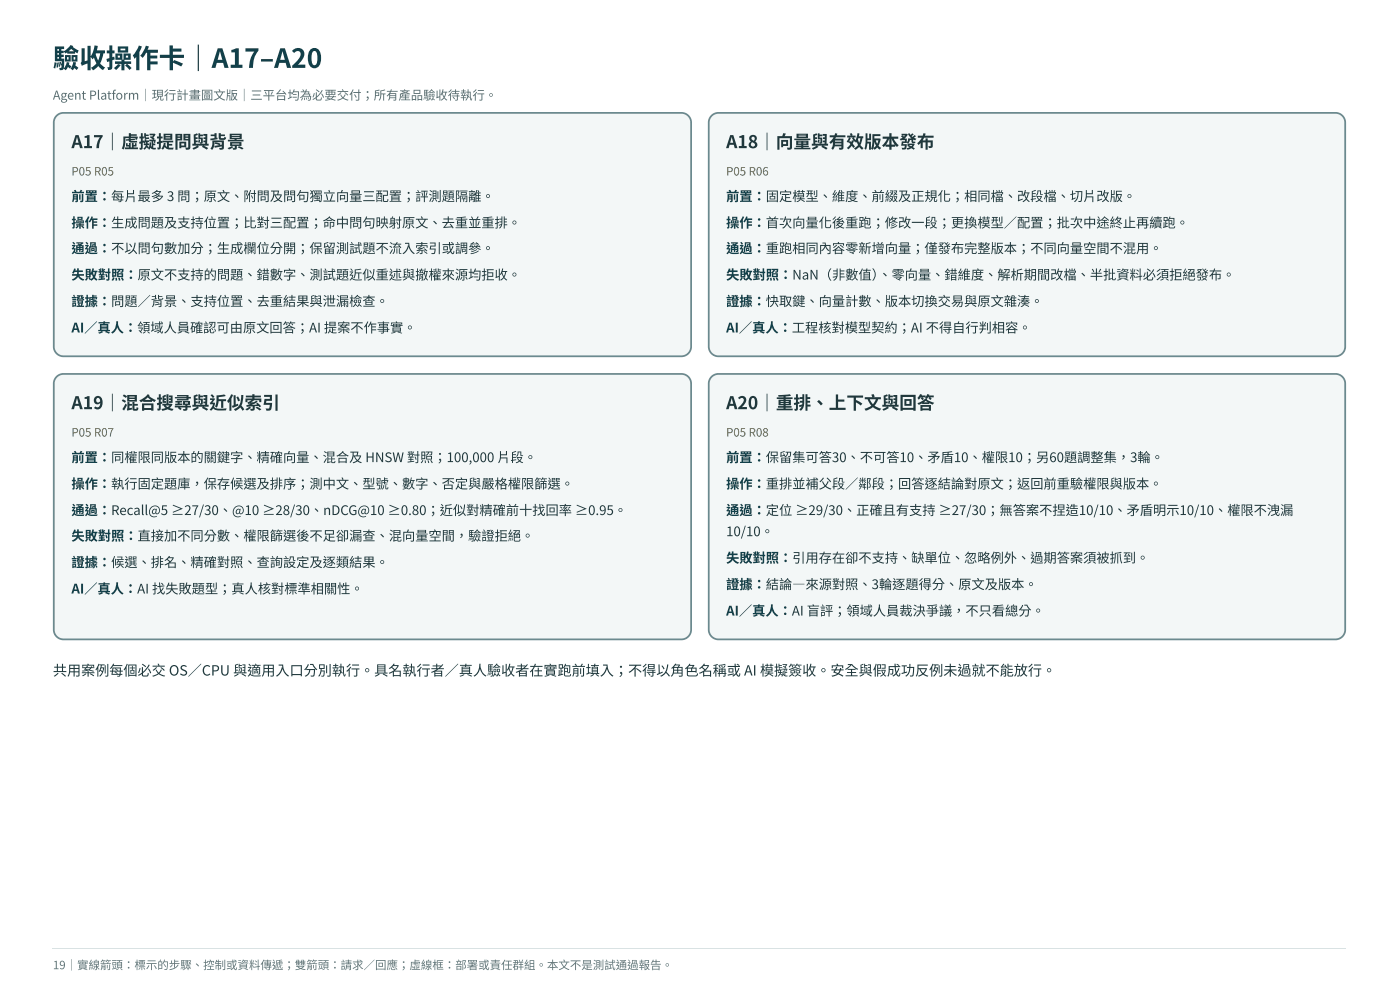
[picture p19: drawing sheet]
<svg xmlns="http://www.w3.org/2000/svg" width="420mm" height="297mm" viewBox="0 0 420 297" stroke-linecap="round" stroke-linejoin="round" font-family="sans-serif">
<defs><g id="words">
<text font-size="7.9" fill="#12404a" x="15.9" y="20.4">驗收操作卡｜A17–A20</text>
<g font-size="5.3" fill="#20383c">
<text x="21.4" y="44.5">A17｜虛擬提問與背景</text>
<text x="217.9" y="44.5">A18｜向量與有效版本發布</text>
<text x="21.4" y="122.8">A19｜混合搜尋與近似索引</text>
<text x="217.9" y="122.8">A20｜重排、上下文與回答</text>
</g>
<text font-size="4.2" fill="#20383c" x="15.9" y="202.7">共用案例每個必交 OS／CPU 與適用入口 分別執行。具名執行者／真人驗收者在實跑前填入；不得以角色名稱或 AI 模擬簽收。安全與假成功反例未過就不能放行。</text>
<g font-size="4" fill="#12404a">
<text x="21.4" y="60.3">前置：每片 最多 3 問；原文、附問及問句獨立向量三配置；評測題隔離。</text>
<text x="217.9" y="60.3">前置：固定模型、維度、前綴及正規化；相同檔、改段檔、切片 改版。</text>
<text x="21.4" y="68.3">操作：生成問題及支持位置；比對三配置；命中問句映射原文、去重並重排。</text>
<text x="217.9" y="68.3">操作：首次向量化後重跑；修改一段；更換模型／配置；批次中途終止再續跑。</text>
<text x="21.4" y="75.9">通過：不以問句數加分；生成欄位分開；保留測試題不流入索引或調參。</text>
<text x="217.9" y="75.9">通過：重跑相同內容零新增向量；僅發布完整版本；不同向量空間不混用。</text>
<text x="21.4" y="83.9">失敗對照：原文不支持的問題、錯數字、測試題近似重述與撤權來源均拒收。</text>
<text x="217.9" y="83.9">失敗對照：NaN（非數值）</text>
<text x="21.4" y="91.8">證據：問題／背景、支持位置、去重結果與泄漏檢查。</text>
<text x="217.9" y="91.8">證據：快取鍵、向量計數、版本切換交易與原文雜湊。</text>
<text x="21.4" y="99.7">AI／真人：領域人員確認可由原文回答；AI 提案不作事實。</text>
<text x="217.9" y="99.7">AI／真人：工程核對模型契約；AI 不得自 行判相容。</text>
<text x="21.4" y="138.6">前置：同權限同版本的關鍵字、精確向量、混合及 HNSW 對照；100,000 片 段。</text>
<text x="217.9" y="138.6">前置：保留集可答30、不可答10、矛盾10、權限10；另60題調整集，3輪。</text>
<text x="21.4" y="146.6">操作：執行固定題庫，保存候選及排序；測中文、型號、數字、否定與嚴格權限篩選。</text>
<text x="217.9" y="146.6">操作：重排並補父段／鄰段；回答逐結論對原文；返回前重驗權限與版本。</text>
<text x="21.4" y="154.5">通過：Recall@5 ≥27/30、@10 ≥28/30、nDCG@10 ≥0.80；近似對精確前十找回率 ≥0.95。</text>
<text x="217.9" y="154.5">通過：定位 ≥29/30、正確且有支持 ≥27/30；無答案不捏造10/10、矛盾明示10/10、權限不洩漏</text>
<text x="21.4" y="162.2">失敗對照：直接加不同分數、權限篩選後不足卻漏查、混向量空間，驗證拒絕。</text>
<text x="21.4" y="170.1">證據：候選、排名、精確對照、查詢設定及逐類結果。</text>
<text x="217.9" y="168.8">失敗對照：引用存在卻不支持、缺單位、忽略例外、過期答案須被抓到。</text>
<text x="21.4" y="178.1">AI／真人：AI 找失敗題型；真人核對標準相關性。</text>
<text x="217.9" y="176.7">證據：結論—來源對照、3輪逐題得分、原文及版本。</text>
<text x="217.9" y="184.7">AI／真人：AI 盲評；領域人員裁決爭議，不只看總分。</text>
</g>
<g font-size="4" fill="#20383c">
<text x="263.6" y="83.9">、零向量、錯維度、解析期間改檔、半批資料必須拒絕發布。</text>
<text x="217.9" y="160.9">10/10。</text>
</g>
<text font-size="3.7" fill="#586d71" x="15.9" y="29.9">Agent Platform｜現行計畫圖文版｜三平台均為必要交付；所有產品驗收待執行。</text>
<g font-size="3.4" fill="#806022">
<text x="21.4" y="52.7">P05 R05</text>
<text x="217.9" y="52.7">P05 R06</text>
<text x="21.4" y="131">P05 R07</text>
<text x="217.9" y="131">P05 R08</text>
</g>
<text font-size="3.4" fill="#61777c" x="15.9" y="290.8">19｜實線箭頭：標示的步驟、控制或資料傳遞；雙箭頭：請求／回應；虛線框：部署或責任群組。本文不是測試通過報告。</text>
</g></defs>
<path d="M17 34.7l.9-.6 1.1-.2h185.5a2.91 2.91 0 0 1 2.9 2.9v67.2a2.91 2.91 0 0 1-2.9 2.9h-185.5a2.91 2.91 0 0 1-2.9-2.9v-67.2l.3-1.1z" fill="#f3f7f7"/>
<path d="M17 34.7l.9-.6 1.1-.2h185.5a2.91 2.91 0 0 1 2.9 2.9v67.2a2.91 2.91 0 0 1-2.9 2.9h-185.5a2.91 2.91 0 0 1-2.9-2.9v-67.2l.3-1.1z" fill="none" stroke="#6b8a8f" stroke-width=".53"/>
<path d="M213.6 34.7l.9-.6 1.1-.2h185.2a2.91 2.91 0 0 1 3 2.9v67.2a2.91 2.91 0 0 1-3 2.9h-185.2a2.91 2.91 0 0 1-2.9-2.9v-67.2l.2-1.1z" fill="#f3f7f7"/>
<path d="M213.6 34.7l.9-.6 1.1-.2h185.2a2.91 2.91 0 0 1 3 2.9v67.2a2.91 2.91 0 0 1-3 2.9h-185.2a2.91 2.91 0 0 1-2.9-2.9v-67.2l.2-1.1z" fill="none" stroke="#6b8a8f" stroke-width=".53"/>
<path d="M17 113l.9-.6 1.1-.2h185.5a2.91 2.91 0 0 1 2.9 2.9v73.8a2.91 2.91 0 0 1-2.9 2.9h-185.5a2.91 2.91 0 0 1-2.9-2.9v-73.8l.3-1.1z" fill="#f3f7f7"/>
<path d="M17 113l.9-.6 1.1-.2h185.5a2.91 2.91 0 0 1 2.9 2.9v73.8a2.91 2.91 0 0 1-2.9 2.9h-185.5a2.91 2.91 0 0 1-2.9-2.9v-73.8l.3-1.1z" fill="none" stroke="#6b8a8f" stroke-width=".53"/>
<path d="M213.6 113l.9-.6 1.1-.2h185.2a2.91 2.91 0 0 1 3 2.9v73.8a2.91 2.91 0 0 1-3 2.9h-185.2a2.91 2.91 0 0 1-2.9-2.9v-73.8l.2-1.1z" fill="#f3f7f7"/>
<path d="M213.6 113l.9-.6 1.1-.2h185.2a2.91 2.91 0 0 1 3 2.9v73.8a2.91 2.91 0 0 1-3 2.9h-185.2a2.91 2.91 0 0 1-2.9-2.9v-73.8l.2-1.1z" fill="none" stroke="#6b8a8f" stroke-width=".53"/>
<path d="M15.9 284.6h388.1" fill="none" stroke="#d9e2e3" stroke-width=".3"/>
<use href="#words"/>
</svg>
